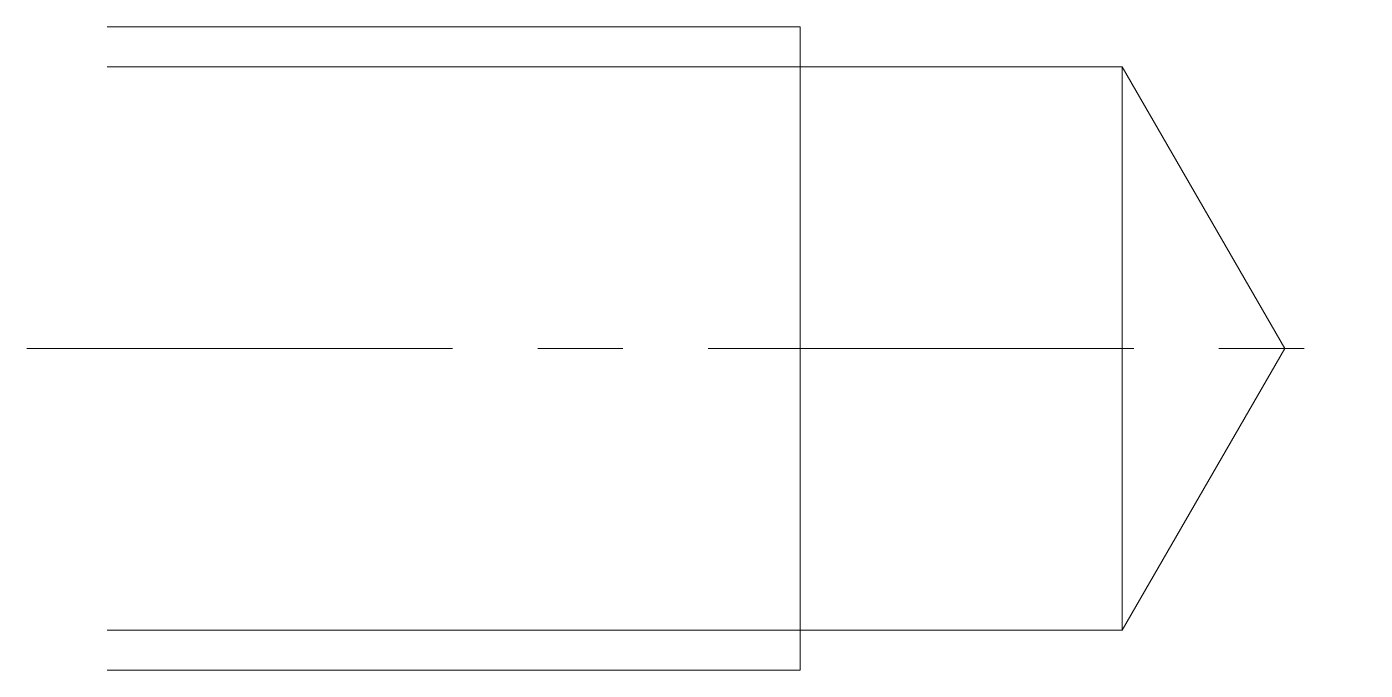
# Model space of a CAD drawing. Header units: millimetres. Extents: x -3 to 46.9, y -12 to 12.
import ezdxf

# ---------------------------------------------------------------- set-up
doc = ezdxf.new("R2010")
doc.units = ezdxf.units.MM
doc.header["$LTSCALE"] = 0.5
doc.linetypes.add('CENTER', pattern=[50.8, 31.75, -6.35, 6.35, -6.35])
doc.layers.get('0').update_dxf_attribs({"color": 9, "lineweight": 15})

msp = doc.modelspace()

# ---------------------------------------------------------------- linework, layer by layer
at = {"color": 5, "ltscale": 0.5}
for p, q in [((0, 12), (25.84, 12)), ((0, -12), (25.84, -12))]:
    msp.add_line(p, q, dxfattribs=at)
at = {"ltscale": 0.5}
for p, q in [((25.84, -12), (25.84, 12)), ((0, 10.5), (37.84, 10.5)), ((37.84, -10.5), (37.84, 10.5)), ((43.902, 0), (37.84, 10.5)), ((43.902, 0), (37.84, -10.5)), ((0, -10.5), (37.84, -10.5))]:
    msp.add_line(p, q, dxfattribs=at)
at = {"color": 1, "linetype": 'CENTER'}
msp.add_line((-3, 0), (46.902, 0), dxfattribs=at)

doc.saveas('drawing.dxf')
